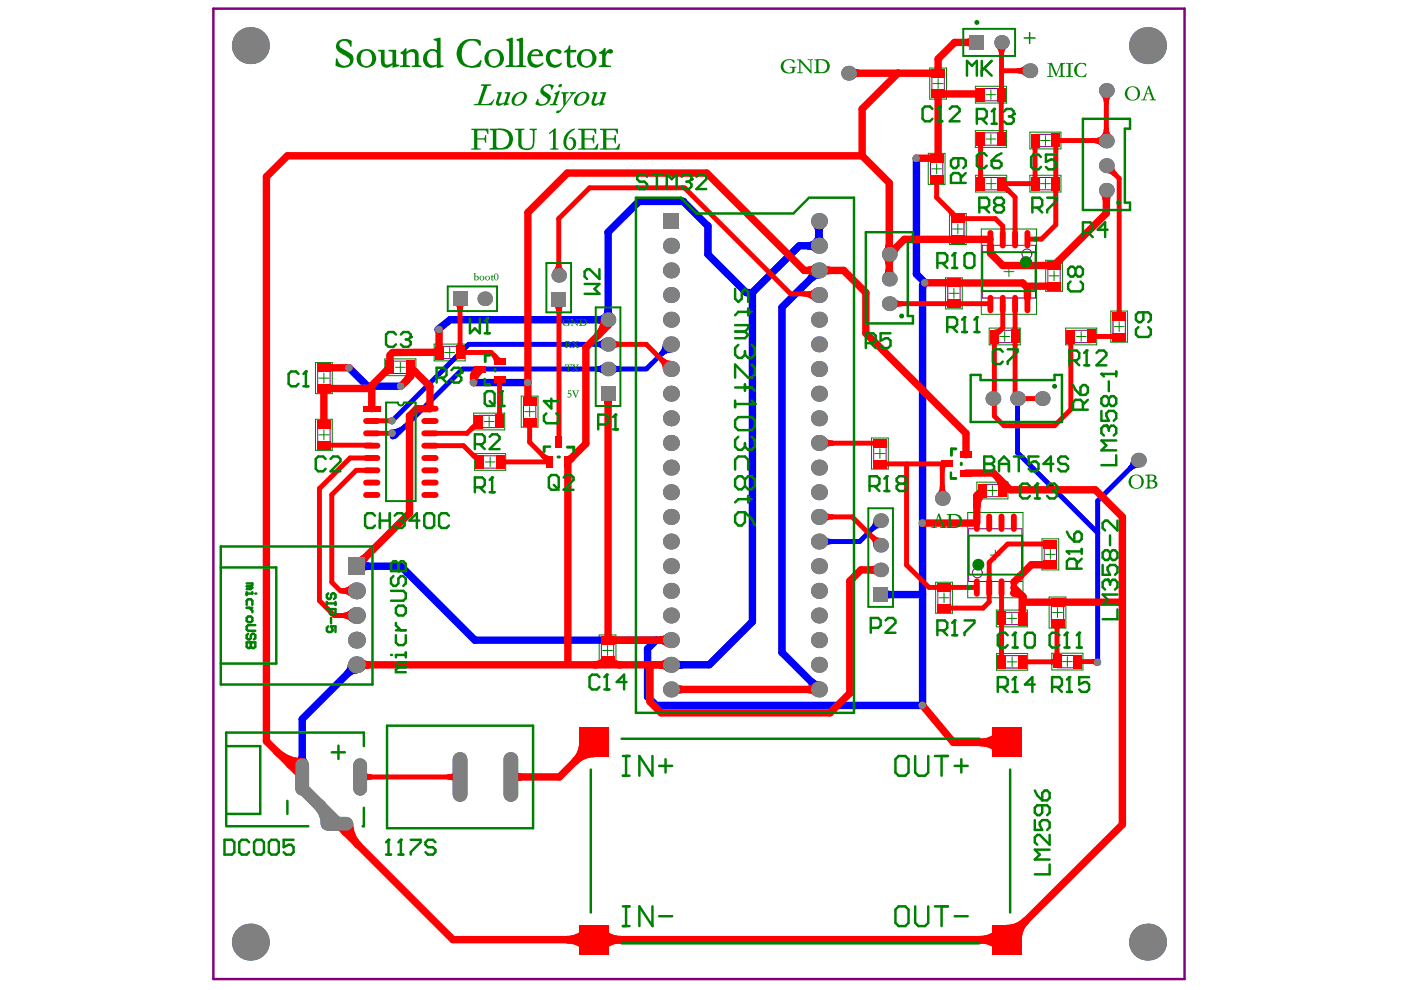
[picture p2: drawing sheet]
<svg xmlns="http://www.w3.org/2000/svg" width="297mm" height="210mm" viewBox="0 0 297 210" stroke-linecap="round" stroke-linejoin="round" font-family="sans-serif">
<path d="M64.1 164.7v2.4" fill="none" stroke="#808080" stroke-width=".52"/>
<path d="M64.1 167.1l7.3 7.3M67.6 170.6l.8 1 .6 1.2 .3 1.9" fill="none" stroke="#808080" stroke-width="2.6"/>
<g fill="none" stroke="#008000" stroke-width=".21">
<path d="M197.1 14.4h3.6v6.6h-3.6zM197.9 17.7h2M198.9 16.7v2.1M206.8 18.3h6.6v3.5h-6.6zM210.1 19v2.1M196.8 32.5h3.6v6.6h-3.6zM197.5 35.8h2.1M198.6 34.8v2M206.8 27.7h6.6v3.6h-6.6zM206.8 37.2h6.6v3.5h-6.6zM209 29.5h2.1M209 20.1h2.1"/>
<path d="M209.1 38.9h2.1M210.1 28.4v2.1M210.1 37.9v2.1M218.4 28h6.5v3.6h-6.5zM218.4 37.2h6.5v3.5h-6.5zM220.6 38.9h2.1M220.6 29.8h2.1M221.6 28.7v2.1M221.6 37.9v2.1M200.5 58.9h3.5v6.6h-3.5zM201.3 45.3h3.6v6.5h-3.6zM202 48.6h2.1"/>
<path d="M203.1 47.5v2.1M208.1 48.6h11.7v18h-11.7zM212.9 57.6h2.1M213.9 56.5v2.1M221.7 55.2h3.6v6.6h-3.6zM222.4 58.5h2.1M223.5 57.4v2.1M66.9 76.9h3.5v6.6h-3.5zM68.7 79.1v2.1M81.6 76.1h6.6v3.5h-6.6zM83.8 77.9h2.1M84.9 76.8v2.1"/>
<path d="M92 73h6.6v3.5h-6.6zM94.3 74.7h2.1M95.3 73.7v2.1M201.2 62.2h2.1M202.2 61.1v2.1M209.7 69.6h6.6v3.5h-6.6zM212 71.3h2.1M213 70.3v2.1M225.9 69.6h6.6v3.5h-6.6zM228.2 71.3h2.1M229.2 70.3v2.1M235.5 66h3.6v6.5h-3.6z"/>
<path d="M236.2 69.2h2.1M237.3 68.2v2.1M66.9 88.9h3.5v6.6h-3.5zM67.6 92.2h2.1M67.6 80.2h2.1M68.7 91.1v2.1M100.4 87.6h6.6v3.5h-6.6zM100.6 96.2h6.6v3.5h-6.6zM102.7 89.4h2.1M102.9 97.9h2.1M103.7 88.3v2.1M103.9 96.9v2.1"/>
<path d="M110.5 84h3.6v6.6h-3.6zM111.2 87.3h2.1M112.3 86.2v2.1M184.8 92.9h3.5v6.6h-3.5zM185.5 96.2h2.1M186.6 95.1v2.1M205.2 108.7h11.7v18h-11.7zM207.1 102.2h6.6v3.6h-6.6zM209.4 104h2.1M210 117.7h2.1M210.4 103v2M211 116.7v2"/>
<path d="M220.9 114.2h3.6v6.6h-3.6zM221.6 117.5h2.1M222.7 116.5v2.1M127 134.6h3.6v6.6h-3.6zM127.8 137.9h2.1M128.8 136.9v2.1M198.4 123.4h3.5v6.6h-3.5zM199.1 126.7h2.1M200.2 125.7v2.1M211.2 129.4h6.6v3.5h-6.6zM211.3 138.5h6.6v3.6h-6.6zM213.5 131.1h2.1"/>
<path d="M214.5 130.1v2.1M214.6 139.3v2.1M222.4 126.6h3.6v6.6h-3.6zM223 138.5h6.6v3.6h-6.6zM223.2 129.9h2.1M224.2 128.8v2.1M226.3 139.2v2.1M213.5 140.3h2.1M225.3 140.3h2.1"/>
</g>
<g fill="none" stroke="#800080" stroke-width=".21">
<path d="M197.6 15.6h2.6v4.3h-2.6zM207.9 18.8h4.3v2.6h-4.3zM197.3 33.7h2.6v4.2h-2.6zM207.9 28.2h4.3v2.6h-4.3zM208 37.6h4.3v2.6h-4.3zM219.5 28.5h4.3v2.6h-4.3zM219.5 37.6h4.3v2.6h-4.3zM201.8 46.4h2.6v4.3h-2.6zM208.3 52h11.3v11.2h-11.3zM222.2 56.3h2.6v4.3h-2.6zM67.4 78h2.6v4.3h-2.6zM82.7 76.6h4.3v2.6h-4.3z"/>
<path d="M93.2 73.4h4.3v2.6h-4.3zM200.9 60.1h2.7v4.2h-2.7zM210.9 70h4.3v2.6h-4.3zM227.1 70h4.3v2.6h-4.3zM236 67.1h2.6v4.3h-2.6zM67.4 90.1h2.6v4.2h-2.6zM101.6 88.1h4.3v2.6h-4.3zM101.8 96.6h4.3v2.6h-4.3zM111 85.1h2.6v4.3h-2.6zM185.2 94h2.7v4.3h-2.7zM205.4 112.1h11.3v11.2h-11.3zM208.3 102.7h4.2v2.6h-4.2z"/>
<path d="M221.4 115.4h2.6v4.3h-2.6zM127.5 135.8h2.6v4.3h-2.6zM198.8 124.6h2.7v4.3h-2.7zM212.4 129.8h4.3v2.6h-4.3zM212.4 139h4.3v2.6h-4.3zM222.9 127.7h2.6v4.3h-2.6zM224.2 139h4.2v2.6h-4.2z"/>
<circle cx="217.7" cy="53.8" r="1.05"/>
<circle cx="207.2" cy="121.5" r="1.05"/>
</g>
<path d="M45.2 1.8h205.9v205.8h-205.9z" fill="none" stroke="#800080" stroke-width=".52"/>
<g fill="none" stroke="#00f" stroke-width="1">
<path d="M128.2 77.5l-1 .6-.7 .1 .7 .2 1 .6M128.2 72.3l-1 .6-.7 .1 .7 .1 1 .6M128.9 73h-29.5l-16.2 16.2M129.6 77.5l.7 .5 1.1 .2-1.1 .3-.7 .5M141.1 73l-.2 .9-.7 1.1M142.3 74.2l-.9 .2-1.1 .6M142.3 73l-5.3 5.2h-38.9l-13.6 13.6h-1.3M84 92.2l-.8 .4M85.8 90.5l-1.2 .8-1.4 .3M215.7 84.5v11.5l17 17M240.3 97.6l-.1 .8-.6 1 .6-.5 1.2-.3M241.4 97.6l-8.7 8.6v34.2"/>
<path d="M174.5 114l.7 .5 1.3 .3-1.3 .3-.7 .5M185.7 110.4l-.3 1.1-.5 .6M186.7 111.4l-.7 .1-1 .6M186.7 110.4l-4.4 4.4h-8.7"/>
</g>
<g fill="none" stroke="#00f" stroke-width="1.6">
<path d="M194.3 33.6v24.5l1.8 1.8M172.7 57.3a2.19 2.19 0 0 1-.6 1.6M173 47.5a2.19 2.19 0 0 1 .6 1.6 2.19 2.19 0 0 1 .7-1.6M173.6 58.3a2.2 2.2 0 0 0-1.5 .6M173.6 46.9v5.2h-4.1l-10 9.9M173.6 57.3l-7.8 7.9v73.1l7.8 7.9M174.3 51.5a2.19 2.19 0 0 1-.7-1.6 2.2 2.2 0 0 1-2.2 2.2 2.2 2.2 0 0 1 1.6 .7M196.1 59.9l-.4 .6-.1 .7M196.1 59.9l-.5 .6v89.1h-56.5l-1.8-1.9v-10.1l1.8-1.9M74 78l3.9 3.9h7.1M129.5 67.3l-.4-.6-.2-.7a1.83 1.83 0 0 1-1.8 1.8l.7 .1 .6 .4M159.5 62h-1.3l-8.1-8.1v-6l-5.2-5.2h-9.4l-6.6 6.5v18.6h-33.5l-2.6 2.1"/>
<path d="M159.5 62v69.8l-9.1 9.2h-8.1M100.4 81.1h11.5M76.3 119.3l1 .6 .7 .1-.7 .2-1 .6M75.6 120h9.4l15.7 15.7h41.6M141.6 135.1a2.2 2.2 0 0 1-1.5 .6 2.2 2.2 0 0 1 1.5 .7M186.7 126.1h8.9M187.2 125.5l.6 .4 .7 .2-.7 .1-.6 .4M74.5 141l-.2 1.1-.5 .6M75.6 142l-1.1 .3-.7 .4M75.6 141l-11.5 11.5v12.2M142.9 140.3a2.2 2.2 0 0 0 1.6 .7 2.2 2.2 0 0 0-1.6 .6M172.1 144.6a2.19 2.19 0 0 1 .6 1.6"/>
<path d="M172.1 144.6a2.2 2.2 0 0 0 1.5 .6M63.6 161.7l.3-.5 .2-.6 .1 .6 .3 .5"/>
</g>
<g fill="#808080">
<circle cx="100.4" cy="81.1" r=".78"/>
<circle cx="111.9" cy="81.1" r=".78"/>
<circle cx="93" cy="69.9" r=".78"/>
<circle cx="83.1" cy="91.8" r=".78"/>
<circle cx="83.1" cy="89.2" r=".78"/>
<circle cx="232.7" cy="140.4" r=".78"/>
<circle cx="195.6" cy="110.9" r=".78"/>
<circle cx="195.6" cy="149.6" r=".78"/>
<circle cx="194.2" cy="33.6" r=".78"/>
<circle cx="196.1" cy="59.9" r=".78"/>
<circle cx="84.9" cy="81.9" r=".78"/>
<circle cx="74" cy="78" r=".78"/>
<circle cx="179.9" cy="15.5" r="1.57"/>
<circle cx="142.3" cy="141" r="1.7"/>
<circle cx="142.3" cy="146.2" r="1.7"/>
<circle cx="142.3" cy="130.5" r="1.7"/>
<circle cx="142.3" cy="125.3" r="1.7"/>
<circle cx="142.3" cy="109.6" r="1.7"/>
<circle cx="142.3" cy="114.8" r="1.7"/>
<circle cx="142.3" cy="93.9" r="1.7"/>
<circle cx="142.3" cy="99.1" r="1.7"/>
<circle cx="142.3" cy="73" r="1.7"/>
<circle cx="142.3" cy="83.5" r="1.7"/>
<circle cx="142.3" cy="78.2" r="1.7"/>
<circle cx="142.3" cy="62.6" r="1.7"/>
<circle cx="142.3" cy="67.8" r="1.7"/>
<circle cx="142.3" cy="57.3" r="1.7"/>
<circle cx="188.5" cy="64.4" r="1.57"/>
<circle cx="188.5" cy="59.2" r="1.57"/>
<circle cx="234.6" cy="40.3" r="1.57"/>
<circle cx="234.6" cy="29.9" r="1.57"/>
<circle cx="142.3" cy="88.7" r="1.7"/>
<circle cx="142.3" cy="135.7" r="1.7"/>
<circle cx="142.3" cy="120" r="1.7"/>
<circle cx="142.3" cy="104.4" r="1.7"/>
<circle cx="142.3" cy="52.1" r="1.7"/>
<circle cx="188.5" cy="53.9" r="1.57"/>
<circle cx="234.6" cy="19.2" r="1.57"/>
<circle cx="234.6" cy="35.1" r="1.57"/>
</g>
<path d="M140.6 45.2h3.3v3.4h-3.3z" fill-rule="evenodd" fill="#808080"/>
<path d="M69.5 174.7h3.9" fill="none" stroke="#808080" stroke-width="2.9"/>
<circle cx="128.9" cy="78.2" r="1.54" fill="#808080"/>
<path d="M64.1 162.2v5M76.4 162.2v5" fill="none" stroke="#808080" stroke-width="2.9"/>
<g fill="#808080">
<circle cx="75.6" cy="141" r="1.8"/>
<circle cx="75.6" cy="130.5" r="1.8"/>
<circle cx="75.6" cy="125.3" r="1.8"/>
</g>
<path d="M97.5 161v7.4" fill="none" stroke="#808080" stroke-width="3.1"/>
<path d="M96 61.8h3.1v3.1h-3.1z" fill-rule="evenodd" fill="#808080"/>
<path d="M108.3 161v7.4" fill="none" stroke="#808080" stroke-width="3.1"/>
<g fill="#808080">
<circle cx="102.8" cy="63.3" r="1.54"/>
<circle cx="128.9" cy="73" r="1.54"/>
<circle cx="128.9" cy="67.8" r="1.54"/>
<circle cx="173.6" cy="146.2" r="1.7"/>
<circle cx="173.6" cy="141" r="1.7"/>
<circle cx="173.6" cy="125.3" r="1.7"/>
<circle cx="173.6" cy="130.5" r="1.7"/>
<circle cx="173.6" cy="114.8" r="1.7"/>
<circle cx="173.6" cy="109.6" r="1.7"/>
<circle cx="173.6" cy="99.1" r="1.7"/>
<circle cx="173.6" cy="93.9" r="1.7"/>
<circle cx="173.6" cy="78.2" r="1.7"/>
<circle cx="173.6" cy="83.5" r="1.7"/>
<circle cx="173.6" cy="73" r="1.7"/>
<circle cx="173.6" cy="57.3" r="1.7"/>
<circle cx="173.6" cy="67.8" r="1.7"/>
<circle cx="173.6" cy="62.6" r="1.7"/>
<circle cx="173.6" cy="46.9" r="1.7"/>
<circle cx="186.7" cy="115.6" r="1.54"/>
<circle cx="186.7" cy="110.4" r="1.54"/>
<circle cx="215.7" cy="84.5" r="1.57"/>
<circle cx="210.5" cy="84.5" r="1.57"/>
<circle cx="212.3" cy="9" r="1.54"/>
<circle cx="221" cy="84.5" r="1.57"/>
<circle cx="243.3" cy="199.7" r="3.9"/>
<circle cx="241.4" cy="97.6" r="1.57"/>
<circle cx="243.3" cy="9.7" r="3.9"/>
<circle cx="75.6" cy="135.7" r="1.8"/>
<circle cx="173.6" cy="104.4" r="1.7"/>
<circle cx="173.6" cy="120" r="1.7"/>
<circle cx="173.6" cy="135.7" r="1.7"/>
<circle cx="173.6" cy="88.7" r="1.7"/>
<circle cx="173.6" cy="52.1" r="1.7"/>
<circle cx="186.7" cy="120.8" r="1.54"/>
<circle cx="53.1" cy="199.7" r="3.9"/>
<circle cx="53.1" cy="9.7" r="3.9"/>
<circle cx="118.5" cy="58.4" r="1.54"/>
<circle cx="199.8" cy="105.7" r="1.57"/>
<circle cx="218.4" cy="15" r="1.57"/>
</g>
<g fill="#808080">
<path d="M127.4 81.9h3.1v3.1h-3.1z" fill-rule="evenodd"/>
<path d="M185.1 124.5h3.2v3.1h-3.2z" fill-rule="evenodd"/>
<path d="M205.5 7.4h3.2v3.2h-3.2z" fill-rule="evenodd"/>
<path d="M73.8 118.2h3.6v3.7h-3.6z" fill-rule="evenodd"/>
<path d="M116.9 62h3.1v3.2h-3.1z" fill-rule="evenodd"/>
</g>
<path d="M212.6 47.9v2.8M116.5 97.9h.1M70.3 123.4l1.9 1.9M209.7 127.6l-1.3 1.3" fill="none" stroke="#f00" stroke-width="1"/>
<path d="M210 52.1v1.6M83.3 74.7l-.6 .6v2.6M87.1 77.9v1.9M217.8 61v2.1M88.3 86.7l-1.5 1.5M138.3 141l-.5 .5" fill="none" stroke="#f00" stroke-width="1.6"/>
<circle cx="97.5" cy="63.3" r=".52" fill="#f00"/>
<g fill="none" stroke="#f00" stroke-width="1">
<path d="M212.3 9v11M234.6 19.2v10.7M207.9 29.5v9.4M212.3 20.1v9.4M237.3 37.8v29.3M118.5 46.4v12M97.5 63.3v11.4M104.1 74.7l1.9 1.9M118.5 63.6v30.2M212.6 64.5v5.1M227 71.3v15.5M68.7 94.4h10"/>
<path d="M75.5 99.7h3.3M78.8 91.9h4.3M91.2 94.5h7.1M101.5 89.4l-2.5 2.5h-7.8M105.9 80.5v8.9M106.1 97.9h10.4M112.3 89.5v4.3M192.2 98.4v21.4M199.8 99.2v6.5M67.7 103.6v23.8M70.3 104.9v18.5M209.7 119.3v8.3"/>
<path d="M72.2 125.3h3.4M197 124.5h3.2M212.3 124.6v15.7"/>
</g>
<g fill="none" stroke="#f00" stroke-width="1.6">
<path d="M182.8 23.1v9.9M188.5 38.8v20.4M194.3 33.6h4.2M111.9 45.1v39.6l.4 .4M170.5 57.3h8.4M216.8 60l1 1M234.6 40.3v4.9M68.7 78h5.3M93.1 69.9v4.8M100.4 79.9v1.2M124.2 73.7v20.4M128.9 67.8v1.2"/>
<path d="M183.6 62v8.7M68.7 82.4h9.4M78.8 81.7v5M86.8 88.2v20.6M91.2 81.9v4.8h-2.9M120.4 97.9v42.7M128.9 83.5v52.1M204.8 91.9v4.5M238 109.6v65.2M128.7 135.7h.1M180.2 123.2v23.8M216.7 126.4v4.7"/>
<path d="M137.8 141.5v7.3M138.3 141h4"/>
</g>
<circle cx="190.4" cy="15.5" r=".78" fill="#f00"/>
<g fill="none" stroke="#f00" stroke-width="1.6">
<path d="M180.5 15l.6 .4 .7 .1-.7 .2-.6 .4M190.4 15.5l-7.6 7.6M206.6 8.5l-.6 .4-.7 .1 .7 .1 .6 .4M207.1 9h-4.7l-3.5 3.5v3h-19M207.7 19.9h-8.8v13.4M188.5 38.8l-5.7-5.8h-121.9l-4.4 4.5v119.7l7.6 7.5M111.9 45.1l8.4-8.4h29.5l20.7 20.6M173 56.7a2.2 2.2 0 0 1-1.6 .6 2.2 2.2 0 0 1 1.6 .7M174.3 56.7a2.2 2.2 0 0 0 1.5 .6 2.2 2.2 0 0 0-1.5 .7M178.9 57.3l4.7 4.7M188 58.6l.4-.6 .1-.7 .2 .7 .4 .6M188 54.5l.4 .6 .1 .7 .2-.7 .4-.6"/>
<path d="M188 53.4l.4-.6 .1-.7 .2 .7 .4 .6M188.5 53.2l.8-.2 .6-.4-.4 .6-.2 .7M196.1 59.9h6.1M202.2 60h14.6M209.9 50.7h-18.2l-3.2 3.2M224.5 55.3l-.3 .4-.1 .6M234 40.9l.4 .6 .2 .7 .1-.7 .4-.6M234.6 45.2l-11.1 11.1h-10.9l-2.6-2.6M82.7 78.5l-.6 .1-.4 .3M82.7 77.9l-3.9 3.8M87 78.4l-.2 1.4-.8 1.1M87.1 78.5l.5 .1 .5 .3"/>
<path d="M87.1 79.8l-2.1 2.1M87.1 77.9l4.1 4M93.1 74.7h-9.8M101.2 78.4l-.6 1.2-.2 .8M101.3 78.4l-.6 .5-.3 1.2M101.3 78.9l-.7 1.3-.2 .9M101.4 78.4l-.4 .8M101.8 78.4l-1.4 1.5M128.1 67.8a4.7 4.7 0 0 1-1.3 3.3M128.9 69l-4.7 4.7M183.6 70.7l21.2 21.2M218.1 60.7h5.4"/>
<path d="M68.7 82.4v7.6M121.2 97.1l-.8 .4M124.2 94.1l-3.8 3.8M128.4 84l.4 .6 .1 .7 .2-.7 .4-.6M75.6 119l1.1-.3 .6-.4-.6 1-.1 .7M86.8 108.8l-11.2 11.2M195.6 110.9h11.4M204.8 100.3h5.8l3.6 3.5h18l5.8 5.8M208.2 104.6l-.6 .1-.4 .4M208.2 104l-1.1 1.1v5.7M208.2 104.6a1.15 1.15 0 0 0-1.1 1.1M208.3 104.6l-.9 1.2-.3 1.5"/>
<path d="M211.6 101.3l.6 .8 .3 1.4M212.2 102.6h.5l.5 .2M222.7 119.7h-4l-3.7 3.7M128.8 135.7h13.5M140 135.7l1 .3 .6 .4M141.6 135.1a2.15 2.15 0 0 1-1.5 .6M186.2 120.3l-.6 .4-.7 .1 .7 .2 .6 .4M186.7 120.8h-4.2l-2.3 2.4M215 125.7l1.2 .4 .8 .5M215 124.6l1.7 1.8M216.8 127.7h21M58.6 159.3a7.7 7.7 0 0 0 5.5 2.2"/>
<path d="M75.6 141h66.7M76.3 140.2l.6 .5 1.1 .3-.7 .1-1 .6M123.6 157.4l-.2 1.3-.4 1.2-1.1 1.5 1.6-1.1 1.2-.4 1.2-.1M125.9 157.4l-7.3 7.3h-10.3M128.2 140.1l-.7 .5-1.4 .4M129.4 140.1l1.2 .7 .9 .2M141.6 140.3a2.2 2.2 0 0 1-1.5 .7 2.2 2.2 0 0 1 1.5 .6M142.3 146.2h31.3M142.9 145.5a2.2 2.2 0 0 0 1.6 .7 2.2 2.2 0 0 0-1.6 .6M173 145.5a2.2 2.2 0 0 1-1.6 .7 2.2 2.2 0 0 1 1.6 .6M180.2 147l-4.2 4.1h-35.8l-2.4-2.3M195.6 149.6l6.5 7.8h11.4"/>
<path d="M211.9 155.7l-1.6 1.2-1.2 .4-1.3 .1 1.3 .2 1.2 .4 1.6 1.1M61.3 162l1.3 .8 1.5 .3M64 164.6l.1 .1M71.4 174.7l24.6 24.5h117.5l24.5-24.4M72.5 174.7l.3 1.2 .5 .6M74.1 174.7a6.4 6.4 0 0 0 1.9 4.5M108.9 164.2l.6 .4 .7 .1-.7 .2-.6 .4M124.3 197.6l-1 .8-1.2 .5-1.9 .3 1.3 .2 1.2 .4 1.6 1.1M127.6 197.6l1 .8 1.1 .5 1.9 .3-1.3 .2-1.2 .4-1.5 1.1M211.9 197.6l-1 .8-1.2 .5-1.9 .3 1.3 .2 1.2 .4 1.6 1.1M213.5 196.9l1.9-.3 1.1-.6 1-.8-1.1 1.6-.4 1.2-.2 1.2"/>
</g>
<g fill="none" stroke="#f00" stroke-width="1">
<path d="M211.6 9.7l.5 .6 .2 1.1 .3-1.1 .5-.6M212.3 18.6l-.3 .7M212.3 15h6.1M217.6 14.3l-.6 .4-1.2 .3 .8 .1 1 .6M233.8 19.9l.6 1 .2 .8 .1-.8 .6-1M198.6 38v3.9l4.5 4.5h7.9l1.6 1.5M207.8 37.4l.3 .8M212.3 39.8a2.09 2.09 0 0 1 1.5 .6M219.5 29.8v9.1h-7.2l2.9 2.9v8.9M231.8 29.8l1.3 .3 .7 .5M234.5 29.8h-10.7v17.9l-3 3h-3M234.6 35.1l2.7 2.7"/>
<path d="M235.3 29.2l-.6-1-.1-.8a2.36 2.36 0 0 1-2.3 2.4M235.6 35.1l.3 1.2 .4 .6-1-.6-.7-.1M117.7 57.7l.5-.7 .3-1.1 .2 1.1 .5 .7M118.5 46.4l6.5-6.6h20.1l22.5 22.5h5.8M201.6 44.9a2.09 2.09 0 0 1 .6 1.5M96.8 64.1l.6 1 .1 .8M97.5 74.7h6.6M98.2 64l-.5 1-.2 .7M104.7 75.3l.4 .6 .1 .7M117.7 64.3l.7 1.1 .1 .8M119.2 64.3l-.4 .6-.3 1.1M128.9 73h8.1l5.3 5.2"/>
<path d="M129.6 72.3l.7 .4 1.1 .3-1.1 .3-.7 .4M142.3 77l-.9-.1-1.2-.7 .7 1.2 .2 .8M170.2 62.3l1.4 .3 1.2 .8M172.8 61.7l-.6 .5-.8 .1M188.5 64.4h21.4M189.3 63.7l1 .6 .8 .1-.8 .1-1 .6M200.8 64.4l.7 .2M212.3 69.8a2.09 2.09 0 0 1-1.5 .7M212.6 69.6l-1.8 1.7v16.9l2.1 2.1h10.7l3.4-3.5M215.2 64.5v19.5M231.4 71.3h4.2l.9 .4M75.5 99.7l-5.2 5.2"/>
<path d="M78.8 97.1h-4.6l-6.5 6.5M78.9 89.2h4.3M98.3 94.5l3.4 3.4M100.2 96.4a2.09 2.09 0 0 0 1.5 .7M101.5 90.3a2.09 2.09 0 0 0-1.5 .6M112.3 93.8l4.2 4.1M115.1 96.6l.7 .5 .7 .1M173.7 94h12.9M174.5 93.1l.7 .5 1.4 .4M176.4 94l-1.2 .3-.7 .5M186.6 98.4h14M199.8 99.2v-.3l.4-.4-.3 .5-.1 .7"/>
<path d="M215.7 84.5h5.3M173.6 109.6h7.1l6 6M174.5 108.8l.7 .5 1.3 .3-.9 .1-1.1 .7M184.9 113.9l.5 .6 .3 1.1M185 113.8l.6 .5 1.1 .3M192.2 119.8l4.8 4.7M199.1 104.9l.4-.6 .3-1.1 .3 1.1 .4 .6M222.7 115.3h-9.1l-3.9 4M67.7 127.4l3.2 3.1h4.7M74.7 124.4l-.8 .5-1.4 .4 1.4 .3 .8 .6M74.7 129.6l-.8 .6-1.4 .3 1.4 .3 .8 .6M200.2 124.5l6.9 .1"/>
<path d="M200.2 128.9h8.2M212.3 138.8l.3 .7M212.3 129.7l-.2 .6M224.1 132.2v8.1M224.5 132.3l-.4 .9M216.8 140.3h7.3M223.9 140l-.8 .3M228.5 140.3h4.1M231.7 140.3l.9 .3M76.4 164.7h21.1M77 164.1l.6 .4 1 .2-.7 .1-.9 .6M96.8 164l-.6 .5-1.2 .2 .8 .2 1 .6"/>
</g>
<g fill="#808080">
<circle cx="100.4" cy="81.1" r=".78"/>
<circle cx="111.9" cy="81.1" r=".78"/>
<circle cx="93" cy="69.9" r=".78"/>
<circle cx="83.1" cy="91.8" r=".78"/>
<circle cx="83.1" cy="89.2" r=".78"/>
<circle cx="232.7" cy="140.4" r=".78"/>
<circle cx="195.6" cy="110.9" r=".78"/>
<circle cx="195.6" cy="149.6" r=".78"/>
<circle cx="194.2" cy="33.6" r=".78"/>
<circle cx="196.1" cy="59.9" r=".78"/>
<circle cx="84.9" cy="81.9" r=".78"/>
<circle cx="74" cy="78" r=".78"/>
<circle cx="179.9" cy="15.5" r="1.57"/>
<circle cx="142.3" cy="141" r="1.7"/>
<circle cx="142.3" cy="146.2" r="1.7"/>
<circle cx="142.3" cy="130.5" r="1.7"/>
<circle cx="142.3" cy="125.3" r="1.7"/>
<circle cx="142.3" cy="109.6" r="1.7"/>
<circle cx="142.3" cy="114.8" r="1.7"/>
<circle cx="142.3" cy="93.9" r="1.7"/>
<circle cx="142.3" cy="99.1" r="1.7"/>
<circle cx="142.3" cy="73" r="1.7"/>
<circle cx="142.3" cy="83.5" r="1.7"/>
<circle cx="142.3" cy="78.2" r="1.7"/>
<circle cx="142.3" cy="62.6" r="1.7"/>
<circle cx="142.3" cy="67.8" r="1.7"/>
<circle cx="142.3" cy="57.3" r="1.7"/>
<circle cx="188.5" cy="64.4" r="1.57"/>
<circle cx="188.5" cy="59.2" r="1.57"/>
<circle cx="234.6" cy="40.3" r="1.57"/>
<circle cx="234.6" cy="29.9" r="1.57"/>
<circle cx="142.3" cy="88.7" r="1.7"/>
<circle cx="142.3" cy="135.7" r="1.7"/>
<circle cx="142.3" cy="120" r="1.7"/>
<circle cx="142.3" cy="104.4" r="1.7"/>
<circle cx="142.3" cy="52.1" r="1.7"/>
<circle cx="188.5" cy="53.9" r="1.57"/>
<circle cx="234.6" cy="19.2" r="1.57"/>
<circle cx="234.6" cy="35.1" r="1.57"/>
</g>
<path d="M140.6 45.2h3.3v3.4h-3.3z" fill-rule="evenodd" fill="#808080"/>
<path d="M69.5 174.7h3.9" fill="none" stroke="#808080" stroke-width="2.9"/>
<circle cx="128.9" cy="78.2" r="1.54" fill="#808080"/>
<path d="M64.1 162.2v5M76.4 162.2v5" fill="none" stroke="#808080" stroke-width="2.9"/>
<g fill="#808080">
<circle cx="75.6" cy="141" r="1.8"/>
<circle cx="75.6" cy="130.5" r="1.8"/>
<circle cx="75.6" cy="125.3" r="1.8"/>
</g>
<path d="M97.5 161v7.4" fill="none" stroke="#808080" stroke-width="3.1"/>
<path d="M96 61.8h3.1v3.1h-3.1z" fill-rule="evenodd" fill="#808080"/>
<path d="M108.3 161v7.4" fill="none" stroke="#808080" stroke-width="3.1"/>
<g fill="#808080">
<circle cx="102.8" cy="63.3" r="1.54"/>
<circle cx="128.9" cy="73" r="1.54"/>
<circle cx="128.9" cy="67.8" r="1.54"/>
<circle cx="173.6" cy="146.2" r="1.7"/>
<circle cx="173.6" cy="141" r="1.7"/>
<circle cx="173.6" cy="125.3" r="1.7"/>
<circle cx="173.6" cy="130.5" r="1.7"/>
<circle cx="173.6" cy="114.8" r="1.7"/>
<circle cx="173.6" cy="109.6" r="1.7"/>
<circle cx="173.6" cy="99.1" r="1.7"/>
<circle cx="173.6" cy="93.9" r="1.7"/>
<circle cx="173.6" cy="78.2" r="1.7"/>
<circle cx="173.6" cy="83.5" r="1.7"/>
<circle cx="173.6" cy="73" r="1.7"/>
<circle cx="173.6" cy="57.3" r="1.7"/>
<circle cx="173.6" cy="67.8" r="1.7"/>
<circle cx="173.6" cy="62.6" r="1.7"/>
<circle cx="173.6" cy="46.9" r="1.7"/>
<circle cx="186.7" cy="115.6" r="1.54"/>
<circle cx="186.7" cy="110.4" r="1.54"/>
<circle cx="215.7" cy="84.5" r="1.57"/>
<circle cx="210.5" cy="84.5" r="1.57"/>
<circle cx="212.3" cy="9" r="1.54"/>
<circle cx="221" cy="84.5" r="1.57"/>
<circle cx="243.3" cy="199.7" r="3.9"/>
<circle cx="241.4" cy="97.6" r="1.57"/>
<circle cx="243.3" cy="9.7" r="3.9"/>
<circle cx="75.6" cy="135.7" r="1.8"/>
<circle cx="173.6" cy="104.4" r="1.7"/>
<circle cx="173.6" cy="120" r="1.7"/>
<circle cx="173.6" cy="135.7" r="1.7"/>
<circle cx="173.6" cy="88.7" r="1.7"/>
<circle cx="173.6" cy="52.1" r="1.7"/>
<circle cx="186.7" cy="120.8" r="1.54"/>
<circle cx="53.1" cy="199.7" r="3.9"/>
<circle cx="53.1" cy="9.7" r="3.9"/>
<circle cx="118.5" cy="58.4" r="1.54"/>
<circle cx="199.8" cy="105.7" r="1.57"/>
<circle cx="218.4" cy="15" r="1.57"/>
</g>
<g fill="#808080">
<path d="M127.4 81.9h3.1v3.1h-3.1z" fill-rule="evenodd"/>
<path d="M185.1 124.5h3.2v3.1h-3.2z" fill-rule="evenodd"/>
<path d="M205.5 7.4h3.2v3.2h-3.2z" fill-rule="evenodd"/>
<path d="M73.8 118.2h3.6v3.7h-3.6z" fill-rule="evenodd"/>
<path d="M116.9 62h3.1v3.2h-3.1z" fill-rule="evenodd"/>
</g>
<g fill="#f00">
<path d="M199.5 97.6h2.4v1.4h-2.4z" fill-rule="evenodd"/>
<path d="M203.6 99.6h2.5v1.4h-2.5z" fill-rule="evenodd"/>
<path d="M211.7 102.6h1.8v2.8h-1.8z" fill-rule="evenodd"/>
<path d="M86.2 76.5h1.8v2.7h-1.8z" fill-rule="evenodd"/>
<path d="M115.8 96.6h1.5v2.5h-1.5z" fill-rule="evenodd"/>
<path d="M119.7 96.6h1.4v2.5h-1.4z" fill-rule="evenodd"/>
<path d="M203.6 95.7h2.5v1.5h-2.5z" fill-rule="evenodd"/>
</g>
<path d="M210 49.4v2.7M212.6 49.4v2.7M210 63.1v2.7M212.6 63.1v2.7M209.7 109.5v2.7M212.3 109.5v2.7M209.7 123.2v2.7M212.3 123.2v2.7" fill="none" stroke="#f00" stroke-width="1.3"/>
<g fill="#f00">
<path d="M215.9 138.9h1.8v2.8h-1.8z" fill-rule="evenodd"/>
<path d="M215.8 129.8h1.8v2.7h-1.8z" fill-rule="evenodd"/>
</g>
<path d="M217.8 49.4v2.7M217.8 63.1v2.7M77.6 99.7h2.4M77.6 94.5h2.4" fill="none" stroke="#f00" stroke-width="1.3"/>
<path d="M67.3 93.5h2.8v1.7h-2.8z" fill-rule="evenodd" fill="#f00"/>
<path d="M77.6 91.9h2.4" fill="none" stroke="#f00" stroke-width="1.3"/>
<g fill="#f00">
<path d="M77 86h3.6v1.3h-3.6z" fill-rule="evenodd"/>
<path d="M67.3 81.5h2.8v1.7h-2.8z" fill-rule="evenodd"/>
<path d="M67.3 77.1h2.8v1.8h-2.8z" fill-rule="evenodd"/>
</g>
<path d="M90 99.7h2.4M90 94.5h2.4M90 91.9h2.4M90 86.7h2.4" fill="none" stroke="#f00" stroke-width="1.3"/>
<g fill="#f00">
<path d="M96.7 73.3h1.7v2.8h-1.7z" fill-rule="evenodd"/>
<path d="M92.3 73.4h1.7v2.7h-1.7z" fill-rule="evenodd"/>
<path d="M197.5 19h2.8v1.8h-2.8z" fill-rule="evenodd"/>
<path d="M197.5 14.7h2.8v1.7h-2.8z" fill-rule="evenodd"/>
<path d="M207.3 102.6h1.8v2.8h-1.8z" fill-rule="evenodd"/>
<path d="M207 18.7h1.8v2.7h-1.8z" fill-rule="evenodd"/>
<path d="M211.4 18.7h1.8v2.8h-1.8z" fill-rule="evenodd"/>
<path d="M222.8 131.2h2.8v1.8h-2.8z" fill-rule="evenodd"/>
<path d="M221.3 118.8h2.8v1.8h-2.8z" fill-rule="evenodd"/>
<path d="M221.3 114.5h2.8v1.7h-2.8z" fill-rule="evenodd"/>
</g>
<path d="M77.6 89.3h2.4M77.6 97.1h2.4M77.6 104.9h2.4M77.6 102.3h2.4" fill="none" stroke="#f00" stroke-width="1.3"/>
<path d="M67.3 89.2h2.8v1.7h-2.8z" fill-rule="evenodd" fill="#f00"/>
<path d="M90 89.3h2.4M90 97.1h2.4M90 104.9h2.4M90 102.3h2.4" fill="none" stroke="#f00" stroke-width="1.3"/>
<g fill="#f00">
<path d="M100.8 96.5h1.8v2.8h-1.8z" fill-rule="evenodd"/>
<path d="M105.2 96.6h1.8v2.8h-1.8z" fill-rule="evenodd"/>
<path d="M105 88h1.8v2.7h-1.8z" fill-rule="evenodd"/>
<path d="M110.9 88.6h2.8v1.8h-2.8z" fill-rule="evenodd"/>
<path d="M104.7 75.8h2.5v1.5h-2.5z" fill-rule="evenodd"/>
<path d="M104.7 79.7h2.5v1.5h-2.5z" fill-rule="evenodd"/>
<path d="M110.9 84.2h2.8v1.7h-2.8z" fill-rule="evenodd"/>
<path d="M122.8 196.1h6.3v6.3h-6.3z" fill-rule="evenodd"/>
<path d="M122.8 154.3h6.3v6.3h-6.3z" fill-rule="evenodd"/>
<path d="M127.4 139.2h2.8v1.8h-2.8z" fill-rule="evenodd"/>
<path d="M127.4 134.9h2.8v1.7h-2.8z" fill-rule="evenodd"/>
<path d="M117.8 92.5h1.4v2.5h-1.4z" fill-rule="evenodd"/>
<path d="M185.1 93.1h2.9v1.7h-2.9z" fill-rule="evenodd"/>
<path d="M185.1 97.5h2.9v1.7h-2.9z" fill-rule="evenodd"/>
<path d="M197.2 37.2h2.8v1.7h-2.8z" fill-rule="evenodd"/>
<path d="M197.2 32.7h2.8v1.7h-2.8z" fill-rule="evenodd"/>
<path d="M210.4 196.1h6.2v6.3h-6.2z" fill-rule="evenodd"/>
<path d="M210.4 154.3h6.2v6.3h-6.2z" fill-rule="evenodd"/>
<path d="M211.5 139h1.8v2.7h-1.8z" fill-rule="evenodd"/>
<path d="M211.5 129.7h1.7v2.8h-1.7z" fill-rule="evenodd"/>
</g>
<path d="M215.2 63.1v2.7M207.1 109.5v2.7M215 109.5v2.7M207.1 123.2v2.7M215 123.2v2.7" fill="none" stroke="#f00" stroke-width="1.3"/>
<g fill="#f00">
<path d="M201.7 45.5h2.8v1.7h-2.8z" fill-rule="evenodd"/>
<path d="M201.7 49.9h2.8v1.7h-2.8z" fill-rule="evenodd"/>
<path d="M211.5 37.5h1.7v2.8h-1.7z" fill-rule="evenodd"/>
<path d="M207.1 37.6h1.7v2.7h-1.7z" fill-rule="evenodd"/>
</g>
<path d="M215.2 49.4v2.7" fill="none" stroke="#f00" stroke-width="1.3"/>
<g fill="#f00">
<path d="M207 28.1h1.8v2.7h-1.8z" fill-rule="evenodd"/>
<path d="M211.4 28.1h1.8v2.8h-1.8z" fill-rule="evenodd"/>
<path d="M223.2 138.9h1.8v2.7h-1.8z" fill-rule="evenodd"/>
<path d="M227.6 138.9h1.8v2.8h-1.8z" fill-rule="evenodd"/>
<path d="M222.8 126.8h2.8v1.7h-2.8z" fill-rule="evenodd"/>
<path d="M222.1 55.5h2.8v1.7h-2.8z" fill-rule="evenodd"/>
<path d="M222.1 59.8h2.8v1.7h-2.8z" fill-rule="evenodd"/>
<path d="M223 37.5h1.7v2.8h-1.7z" fill-rule="evenodd"/>
<path d="M218.6 37.6h1.7v2.7h-1.7z" fill-rule="evenodd"/>
<path d="M223 28.4h1.7v2.8h-1.7z" fill-rule="evenodd"/>
<path d="M218.6 28.4h1.7v2.8h-1.7z" fill-rule="evenodd"/>
<path d="M235.9 70.6h2.8v1.7h-2.8z" fill-rule="evenodd"/>
<path d="M235.9 66.2h2.8v1.7h-2.8z" fill-rule="evenodd"/>
<path d="M214.3 69.9h1.8v2.8h-1.8z" fill-rule="evenodd"/>
<path d="M209.9 70h1.8v2.8h-1.8z" fill-rule="evenodd"/>
<path d="M230.5 69.9h1.8v2.8h-1.8z" fill-rule="evenodd"/>
<path d="M226.1 70h1.8v2.8h-1.8z" fill-rule="evenodd"/>
<path d="M100.6 77.7h2.5v1.5h-2.5z" fill-rule="evenodd"/>
<path d="M198.7 128.1h2.9v1.7h-2.9z" fill-rule="evenodd"/>
<path d="M198.7 123.7h2.9v1.7h-2.9z" fill-rule="evenodd"/>
<path d="M100.6 88h1.8v2.8h-1.8z" fill-rule="evenodd"/>
<path d="M81.8 76.5h1.8v2.8h-1.8z" fill-rule="evenodd"/>
<path d="M200.8 63.6h2.9v1.7h-2.9z" fill-rule="evenodd"/>
<path d="M200.8 59.1h2.9v1.7h-2.9z" fill-rule="evenodd"/>
</g>
<path d="M204.2 6.1h11v5.8h-11zM115.8 55.8h5.3v10.4h-5.3zM208.3 53.5h11.3v8.2h-11.3zM94.9 60.7h10.5v5.3h-10.5zM126.3 65.2h5.2v20.9h-5.2zM84.4 85.3h-2.5v21h6.2v-21h-2.4M184.1 107.8h5.2v20.9h-5.2zM205.4 113.6h11.3v8.2h-11.3z" fill="none" stroke="#008000" stroke-width=".42"/>
<path d="M103.8 75.3h-.9v1.4M105 78.3v.4M102.9 81.6h.9M115.4 94.8v.9M118.3 96.9h.3M120.3 94.8h1.4v.9M202.7 95.2h-1v1.3M203.8 98.2v.3M201.7 101.4h1" fill="none" stroke="#008000" stroke-width=".63"/>
<g fill="none" stroke="#008000" stroke-width=".52">
<path d="M229.6 25.2h10v2.1h-1.1v15.7h1.1v1.5h-10zM144.3 41.9l3.2 3.2M144.5 41.9h-9.7v109.2h46.3v-109.2h-9.7M147.6 45.3h20.7M171.3 42.2l-2.9 2.9M183.6 49.2l10 .1v2h-1.1v15.7h1.1v1.6h-10zM205.8 79.5h2.1v1.1h15.7v-1.1h1.6v10h-19.4zM102.8 80.3v1.3M115.3 94.7h1.3M46.8 115.9h32.2v29.2h-32.2zM201.6 100.2v1.3M46.8 120.3h11.8v20.4h-11.8"/>
<path d="M48.1 158.2h7.1v14.4h-7.1M77.1 158.2v-2.9h-29.1v19.6M82.1 153.9h30.9v21.7h-30.9zM131.8 156.6h75.8M48 175.2h17.4M77.1 171.3v3.9h-.2M125.3 163.2v30.3M214.2 163.2v30.3M131.8 200h75.8"/>
</g>
<g fill="#008000">
<path d="M120.4 82.8l.7-.1v.2h-.5l-.1 .5a.5 .5 0 0 1 .7 .5 .5 .5 0 0 1-.8 .3l-.1-.1 .1-.1a.34 .34 0 0 0 .5 0 .34 .34 0 0 0 0-.5 .34 .34 0 0 0-.5 .1z"/>
<path d="M121.2 82.8h.8l-.3 .2 .4 1 .4-1-.3-.2h.7l-.3 .1-.5 1.4-.7-1.4z"/>
<path d="M119.9 77.2h1.3v.5l-.2-.3h-.4v1.2l.3 .2h-.8l.3-.2v-1.2h-.4l-.2 .3z"/>
<path d="M121.2 77.3h.8l-.2 .2 .3 .4 .3-.4-.2-.2h.5l-.6 .7 .8 .8h-.8l.2-.2-.3-.5-.3 .5 .2 .2h-.7l.7-.7-.4-.6z"/>
<path d="M121.2 72.3h.8l-.3 .2 .3 .5 .4-.5-.3-.2h.6l-.6 .7 .8 .8h-.8l.2-.2-.3-.4-.3 .4 .2 .2h-.7l.7-.7-.4-.6z"/>
<path d="M119.8 72.3h.6a.4 .4 0 0 1 .5 .2 .4 .4 0 0 1-.2 .5l.2 .5 .3 .3h-.4l-.5-.7-.1 .6 .2 .1h-.6l.2-.1v-1.3zM120.2 72.4v.6a.29 .29 0 0 0 .5-.3 .29 .29 0 0 0-.5-.3z"/>
<path d="M238.9 18.8a1.6 1.6 0 0 1 2.4 0 1.6 1.6 0 0 1-.4 2.4 1.6 1.6 0 0 1-2.3-.8 1.47 1.47 0 0 1 .3-1.6zM239.4 18.7l-.3 .7a1.18 1.18 0 0 0 .4 1.5 1.18 1.18 0 0 0 1.6-.3l.1-.5a1.21 1.21 0 0 0-.4-1.4 1.21 1.21 0 0 0-1.4 0z"/>
<path d="M243.5 18.2h.2l1 2.8 .4 .1v.2h-1.3v-.2h.4l-.3-1.1h-.9l-.3 1.1h.4v.2h-1.2v-.2h.5zM243.5 18.7l-.4 1.1h.7z"/>
</g>
<path d="M63.3 79.3l-.5-.5h-1.1l-.5 .5v2.1l.5 .5h1.1l.5-.5M64.9 78.8v3.1M64.3 81.9h1.1" fill="none" stroke="#008000" stroke-width=".52"/>
<circle cx="64.9" cy="78.8" r=".26" fill="#008000"/>
<g fill="none" stroke="#008000" stroke-width=".52">
<path d="M64.9 78.8l-.6 .5M95.7 78.5l.5-.5h1.1l.5 .5v.5M92.6 80.1h1.5l.6-.6v-1l-.6-.5h-1.5v3.1M93.6 80.1l1.1 1M69.3 129.1h1.8v1l-.3 .2h-.6l-.3-.2v-1M69.3 127.6v.7M69.3 127.9h1.8M69.6 125.8l-.3 .3v.6l.3 .3h.3l.3-.3v-.6l.3-.3h.3l.3 .3v.6l-.3 .3M69.6 132.8l-.3 .3v.6l.3 .3h.6l.3-.3-.3-.9h.9v1.2M70.2 131v1.2M71.1 127.6v.7M70.3 159.5h2.8"/>
<path d="M71.8 158.1v2.8"/>
</g>
<circle cx="97.8" cy="79" r=".26" fill="#008000"/>
<path d="M96.8 79.5h.5M97.3 79.5l.5 .6v.5l-.5 .5h-1.1l-.5-.5M97.8 79l-.5 .5M102.8 83.5l.5-.6h1l.6 .6v2.1l-.6 .5h-1l-.5-.5zM103.8 85l1.1 1.1M105.9 86.1h1.1M106.4 82.9v3.2" fill="none" stroke="#008000" stroke-width=".52"/>
<circle cx="106.4" cy="82.9" r=".26" fill="#008000"/>
<path d="M106.4 82.9l-.5 .6M127.1 143.6l-.5-.6h-1.1l-.5 .6v2.1l.5 .5h1.1l.5-.5M128.1 146.2h1.1M128.7 143v3.2" fill="none" stroke="#008000" stroke-width=".52"/>
<circle cx="128.7" cy="143" r=".26" fill="#008000"/>
<path d="M126.8 90h1.6l.5-.5v-1.1l-.5-.5h-1.6v3.1M130 91h1M130.5 87.9v3.1M128.7 143l-.6 .6M132.8 144.6h-2l1.5-1.6v3.2" fill="none" stroke="#008000" stroke-width=".52"/>
<circle cx="130.5" cy="87.9" r=".26" fill="#008000"/>
<path d="M130.5 87.9l-.5 .5" fill="none" stroke="#008000" stroke-width=".52"/>
<g fill="#008000">
<path d="M119.4 67.9l.8-.3 .5 .1-.1 .3a.62 .62 0 0 0-1 0 .62 .62 0 0 0 .3 .9l.3 .1 .2-.1v-.4l-.2-.1h.7l-.2 .1v.5l-.2 .1-.9-.1-.4-.4z"/>
<path d="M121 67.6h.4l1 1.2v-1.1l-.3-.1h.5l-.1 .1v1.4l-1.2-1.2v1.1l.3 .1h-.6l.2-.2v-1.1z"/>
<path d="M122.8 67.6l1.2 .1a.73 .73 0 0 1 .4 .8 .73 .73 0 0 1-.8 .6h-.9l.3-.2v-1.2zM123.3 67.7v1.2h.4a.65 .65 0 0 0 .4-.8 .65 .65 0 0 0-.8-.4z"/>
</g>
<g fill="none" stroke="#008000" stroke-width=".52">
<path d="M207.1 25.2h1.6l.5-.5v-1.1l-.5-.5h-1.6v3.1M208.2 25.2l1 1M210.2 26.2h1.1M210.8 23.1v3.1M127.1 57.1v2.1l-2.1-2.1h-.5l-.5 .5v1l.5 .6M207.6 44h1.6l.5-.5v-1.1l-.5-.5h-1.6v3.2M208.7 44l1 1.1M211.3 43.5l-.5-.5v-.6l.5-.5h1l.6 .5v.6l-.6 .5M211.3 43.5l-.5 .5v.5l.5 .6h1l.6-.6v-.5l-.6-.5M211.3 43.5h1M124 60.2h3.1l-1.1 1.1 1.1 1h-3.1M212.6 74.6l-.5-.5h-1.1l-.5 .5v2.1l.5 .5h1.1l.5-.5"/>
<path d="M213.6 74.1h2.1v.5l-2.1 2.1v.5M184.6 133.1h1.6l.5-.5v-1.1l-.5-.5h-1.6v3.2M187.8 131.5l.5-.5h1l.6 .5v.6l-2.1 2.1h2.1"/>
</g>
<circle cx="210.8" cy="23.1" r=".26" fill="#008000"/>
<path d="M210.8 23.1l-.6 .5M212.9 23.6l.5-.5h1l.6 .5v.5" fill="none" stroke="#008000" stroke-width=".52"/>
<circle cx="215" cy="24.1" r=".26" fill="#008000"/>
<g fill="none" stroke="#008000" stroke-width=".52">
<path d="M205 16v-3.1l1.1 1.1 1-1.1v3.1M208.2 12.9v3.1M208.7 14.5l1.5 1.5M210.2 12.9l-2 2.1M209.2 33l-.5-.5h-1.1l-.5 .5v2.1l.5 .5h1.1l.5-.5M210.2 34.1h1.6l.5 .5v.5l-.5 .5h-1l-.6-.5zM212.3 32.5l-1 .5-1.1 1.1M213.9 24.7h.5M214.4 24.7l.6 .5v.5l-.6 .5h-1l-.5-.5M215 24.1l-.6 .6M223.1 145.7h1.5l.6-.6v-1l-.6-.5h-1.5v3.1M224.1 145.7l1.1 1"/>
<path d="M226.2 146.7h1M226.7 143.6v3.1"/>
</g>
<circle cx="226.7" cy="143.6" r=".26" fill="#008000"/>
<path d="M220.7 33.3l-.5-.5h-1.1l-.5 .5v2.1l.5 .5h1.1l.5-.5M223.8 32.8h-2v1.5l1-.5h.5l.5 .5v1.1l-.5 .5h-1l-.5-.5M218.9 44h1.5l.6-.5v-1.1l-.6-.5h-1.5v3.2M219.9 44l1.1 1.1M222 41.9h2.1v.5l-2.1 2.1v.6M227 59.7l-.5 .5v1.1l.5 .5h2.1l.5-.5v-1.1l-.5-.5M228 57.1l-.5-.6h-.5l-.5 .6v1l.5 .5h.5l.5-.5M228 57.1l.6-.6h.5l.5 .6v1l-.5 .5h-.5l-.6-.5M228 57.1v1M226.7 143.6l-.5 .5M230.9 143.6h-2.1v1.5l1.1-.5h.5l.5 .5v1.1l-.5 .5h-1.1l-.5-.5" fill="none" stroke="#008000" stroke-width=".52"/>
<g fill="#008000">
<path d="M222.1 13.3h.9l1 2.3 .9-2.3h.9v.2l-.5 .2v2.2l.1 .2 .4 .1v.1h-1.4v-.1l.5-.2v-2.2l-1 2.6-1.2-2.8v2.4l.6 .2v.1h-1.3v-.1l.5-.2v-2.5h-.4z"/>
<path d="M226 13.3h1.5v.2l-.5 .1v2.5l.5 .1v.1h-1.5v-.1l.5-.1v-2.5l-.5-.1z"/>
<path d="M228.2 13.7l.2-.1a1.69 1.69 0 0 1 1.9 0v.5h-.2a.97 .97 0 0 0-1.1-.5 .97 .97 0 0 0-.7 1v.3a1.02 1.02 0 0 0 .7 1.2 1.02 1.02 0 0 0 1.2-.5h.2a.83 .83 0 0 1-1.2 .8h-.1a1.51 1.51 0 0 1-1.3-1.1 1.51 1.51 0 0 1 .4-1.6z"/>
</g>
<path d="M52.3 123.7h1.2v.3l-.3 .3M52.3 124.3h.9M52.3 125.5v.7M53.2 124.3l.3 .3-.3 .3h-.9M53.5 125.5v.3h-1.2M60.9 169.8v2.8" fill="none" stroke="#008000" stroke-width=".52"/>
<circle cx="54.1" cy="125.8" r=".26" fill="#008000"/>
<path d="M52.3 128.3v-.9l.3-.3h.6l.3 .3v.9M52.3 131l.3-.3h.6l.3 .3v.7l-.3 .2h-.6l-.3-.2zM52.3 128.9h1.2M52.6 134.4l-.3 .3v.6l.3 .3h.3l.3-.3v-.6l.3-.3h.3l.3 .3v.6l-.3 .3M52.9 128.9l.6 .6v.3M53.2 136.2v.9l-.3 .3h-.3l-.3-.3v-.9h1.8M54.1 132.5h-1.5l-.3 .4v.6l.3 .2h1.5" fill="none" stroke="#008000" stroke-width=".52"/>
<circle cx="53.2" cy="136.2" r=".26" fill="#008000"/>
<path d="M137.2 37.5l-.5-.5h-1.1l-.5 .5v.5l.5 .5h1.1l.5 .5v.6l-.5 .5h-1.1l-.5-.5M138.2 37h2.1M139.3 37v3.1M144.5 37.5l.5-.5h1.1l.5 .5v.5M141.4 40.1v-3.1l1 1 1.1-1v3.1M53.2 136.2v.9l.3 .3h.3l.3-.3v-.9" fill="none" stroke="#008000" stroke-width=".52"/>
<circle cx="146.6" cy="38" r=".26" fill="#008000"/>
<g fill="none" stroke="#008000" stroke-width=".52">
<path d="M145.6 38.5h.5M146.1 38.5l.5 .5v.6l-.5 .5h-1.1l-.5-.5M146.6 38l-.5 .5M147.6 37.5l.6-.5h1l.5 .5v.5l-2.1 2.1h2.1M203.2 33.6v1.5l-.5 .5h-.6l-.5-.5v-1l.5-.5h2.1l.6 .5v1l-.6 .5M203.7 38.8v-1.6l-.5-.5h-1.1l-.5 .5v1.6h3.2M204.8 36.7l-1.1 1M226.2 116.9h3.1M229.3 118.5l-1 1M229.3 116.4v1M228.3 120.6v-1.6l-.5-.5h-1.1l-.5 .5v1.6h3.1M219.4 173.9v2.1h1.6l-.6-1.1v-.5l.6-.5h1l.5 .5v1l-.5 .6"/>
<path d="M219.4 167.6l.5 1.1 1.1 1M221 168.1l.5-.5h.5l.5 .5v1.1l-.5 .5h-1zM221 170.7v1.6l-.6 .5h-.5l-.5-.5v-1l.5-.6h2.1l.5 .6v1l-.5 .5M222.5 177v2.1l-2.1-2.1h-.5l-.5 .5v1.1l.5 .5M222.5 183.3v2.1h-3.1M222.5 180.2h-3.1l1 1-1 1h3.1"/>
</g>
<circle cx="226.2" cy="116.9" r=".26" fill="#008000"/>
<path d="M226.2 116.9l.5 .5M226.2 112.7l.5 1.1 1.1 1M227.8 113.3l.5-.6h.5l.5 .6v1l-.5 .5h-1zM224.6 134.7l-.5-.5h-1l-.6 .5v2.1l.6 .5h1l.5-.5M225.7 137.3h1M226.2 134.2v3.1" fill="none" stroke="#008000" stroke-width=".52"/>
<circle cx="226.2" cy="134.2" r=".26" fill="#008000"/>
<path d="M226.2 134.2l-.5 .5M228.3 137.3h1M228.8 134.2v3.1" fill="none" stroke="#008000" stroke-width=".52"/>
<circle cx="228.8" cy="134.2" r=".26" fill="#008000"/>
<path d="M227.5 81.6l.5 1.1 1.1 1M229.1 82.2l.5-.6h.5l.5 .6v1l-.5 .5h-1zM229.6 86.9v-1.6l-.5-.5h-1.1l-.5 .5v1.6h3.1M230.6 84.8l-1 1M228.8 134.2l-.5 .5" fill="none" stroke="#008000" stroke-width=".52"/>
<g fill="#008000">
<path d="M239.6 101.1a1.6 1.6 0 0 1 2.5 0 1.6 1.6 0 0 1-.4 2.4 1.6 1.6 0 0 1-2.3-.8 1.47 1.47 0 0 1 .2-1.6zM240.2 101l-.3 .7a1.18 1.18 0 0 0 .4 1.6 1.18 1.18 0 0 0 1.5-.3l.2-.6a1.21 1.21 0 0 0-.4-1.3 1.21 1.21 0 0 0-1.4-.1z"/>
<path d="M242.8 100.7l1.3-.1a.74 .74 0 0 1 .8 .2 .74 .74 0 0 1 .1 .9l-.3 .2a.89 .89 0 0 1 .6 1 .89 .89 0 0 1-1 .7h-1.5v-.2l.5-.2v-2.3l-.5-.1zM243.7 100.8l.1 1.1a.58 .58 0 0 0 .8-.3 .58 .58 0 0 0-.4-.8zM243.7 102.1v1a.66 .66 0 0 0 .9 .2 .66 .66 0 0 0 .3-.9 .66 .66 0 0 0-.9-.3z"/>
</g>
<path d="M155.9 61.3v2l.6 .7 .8-.7v-1.4l.6-.6 .7 .6v2.1M155.9 68.9h2.7v.7l-.7 .7M155.9 70.3h2M157.9 70.3l.7 .7-.7 .7h-2M158.6 65.4v1.4M159.4 66.1h-2.9l-.6 .7M159.4 73.1l.6 .7v1.4l-.6 .7h-.8M241.4 69.4l-.6 .5v1l.6 .5h2.1l.5-.5v-1l-.5-.5M242.4 66.2v1.6l-.5 .5h-.5l-.6-.5v-1.1l.6-.5h2.1l.5 .5v1.1l-.5 .5" fill="none" stroke="#008000" stroke-width=".52"/>
<circle cx="158.6" cy="75.9" r=".26" fill="#008000"/>
<path d="M156.5 73.1l-.6 .7v1.4l.6 .7h.8l.6-.7M157.9 75.2l.7 .7M157.9 74.5v.7M159.4 77.3l.6 .7v1.4l-.6 .7h-.8l-2.7-2.8v2.8M155.9 84.9v1.4M155.9 82.2h3.5l.6 .6M155.9 85.7h4.1M157.9 81.5v1.3" fill="none" stroke="#008000" stroke-width=".52"/>
<circle cx="160" cy="85.7" r=".26" fill="#008000"/>
<path d="M155.9 89.1l.6-.7h2.9l.6 .7v1.4l-.6 .7h-2.9l-.6-.7zM159.4 84.9l.6 .8M159.4 92.6l.6 .7v1.4l-.6 .7h-.8" fill="none" stroke="#008000" stroke-width=".52"/>
<circle cx="158.6" cy="95.4" r=".26" fill="#008000"/>
<g fill="none" stroke="#008000" stroke-width=".52">
<path d="M197.7 23.1l-.5-.5h-1.1l-.5 .5v2.1l.5 .5h1.1l.5-.5M198.7 25.7h1.1M199.3 22.6v3.1M155.9 99.6v-2.1l.6-.7h1.4l.7 .7v2.1M156.5 92.6l-.6 .7v1.4l.6 .7h.8l.6-.7M157.9 94.7l.7 .7M157.9 94v.7M156.5 108.6h1.4v2.1l-.6 .7h-.8l-.6-.7v-1.4zM157.9 101.7v1.4M157.9 101.7l-.6-.7h-.8l-.6 .7v1.4l.6 .6h.8l.6-.6M157.9 101.7l.7-.7h.8l.6 .7v1.4l-.6 .6h-.8l-.7-.6M157.9 108.6l1.5 1.4 .6 1.4"/>
<path d="M158.6 105.2v1.3M159.4 105.8h-2.9l-.6 .7"/>
</g>
<circle cx="199.3" cy="22.6" r=".26" fill="#008000"/>
<path d="M199.3 22.6l-.6 .5M201.4 23.1l.5-.5h1l.5 .5v.5l-2 2.1h2M47.6 178.1h1.6l.5 .5v2.1l-.5 .5h-1.6zM52.8 178.6l-.5-.5h-1l-.6 .5v2.1l.6 .5h1l.5-.5M53.9 178.6l.5-.5h1l.6 .5v2.1l-.6 .5h-1l-.5-.5zM57 178.6l.5-.5h1.1l.5 .5v2.1l-.5 .5h-1.1l-.5-.5zM62.2 178.1h-2.1v1.5l1.1-.5h.5l.5 .5v1.1l-.5 .5h-1l-.6-.5M82.4 178.1v3.1M81.9 181.2h1" fill="none" stroke="#008000" stroke-width=".52"/>
<circle cx="82.4" cy="178.1" r=".26" fill="#008000"/>
<path d="M82.4 178.1l-.5 .5M85 178.1v3.1M84.5 181.2h1" fill="none" stroke="#008000" stroke-width=".52"/>
<circle cx="85" cy="178.1" r=".26" fill="#008000"/>
<path d="M79.5 109.3l-.5-.5h-1.1l-.5 .5v2.1l.5 .5h1.1l.5-.5M80.5 108.8v3.1M80.5 110.4h2.1M82.6 108.8v3.1M83.7 109.3l.5-.5h1l.6 .5v.6M85 178.1l-.5 .5M87.1 178.1h2.1v.5l-2.1 2.1v.5M92.3 178.6l-.5-.5h-1.1l-.5 .5v.5l.5 .5h1.1l.5 .6v.5l-.5 .5h-1.1l-.5-.5" fill="none" stroke="#008000" stroke-width=".52"/>
<circle cx="85.8" cy="109.9" r=".26" fill="#008000"/>
<path d="M69 97.3l-.5-.5h-1l-.6 .5v2.1l.6 .5h1l.5-.5M70.1 97.3l.5-.5h1.1l.5 .5v.5l-2.1 2.1h2.1M100.7 94.2h1.5l.6-.5v-1.1l-.6-.5h-1.5v3.1M101.7 94.2l1.1 1M103.8 92.6l.5-.5h1.1l.5 .5v.5l-2.1 2.1h2.1M84.7 110.4h.5M85.2 110.4l.6 .5v.5l-.6 .5h-1l-.5-.5M85.8 109.9l-.6 .5M88.9 110.4h-2.1l1.6-1.6v3.1M90 109.3l.5-.5h1l.5 .5v2.1l-.5 .5h-1l-.5-.5zM95.2 109.3l-.5-.5h-1.1l-.5 .5v2.1l.5 .5h1.1l.5-.5" fill="none" stroke="#008000" stroke-width=".52"/>
<g fill="#008000">
<path d="M104.3 58.3l.1 .2h.3l-.3 .1v.7h.3a.24 .24 0 0 1-.3 .2 .24 .24 0 0 1-.2-.3v-.6h-.2z"/>
<path d="M100.4 58l.4-.1v.6a.5 .5 0 0 1 .7 .6 .5 .5 0 0 1-.8 .3l-.1 .1v-1.4zM100.8 58.6v.6a.33 .33 0 0 0 .5-.1 .33 .33 0 0 0-.2-.5z"/>
<path d="M101.7 59a.53 .53 0 0 1 1 0 .53 .53 0 0 1-1 0zM101.9 58.6v.1a.36 .36 0 0 0 0 .6 .36 .36 0 0 0 .5 0 .36 .36 0 0 0 .1-.5l-.3-.3z"/>
<path d="M102.8 59a.55 .55 0 0 1 1.1 0 .55 .55 0 0 1-1.1 0zM103.1 58.6v.1a.36 .36 0 0 0 0 .6 .36 .36 0 0 0 .6-.1 .37 .37 0 0 0 0-.5 .37 .37 0 0 0-.5-.1z"/>
<path d="M104.9 58.1a.55 .55 0 0 1 .7 0 .55 .55 0 0 1 .1 .7l-.1 .4a.48 .48 0 0 1-.6 .2 .48 .48 0 0 1-.3-.6zM105 58.2l-.1 .6a.39 .39 0 0 0 .4 .5l.2-.8a.31 .31 0 0 0-.1-.4 .31 .31 0 0 0-.4 .1z"/>
</g>
<g fill="none" stroke="#008000" stroke-width=".52">
<path d="M211.6 145.7h1.5l.5-.6v-1l-.5-.5h-1.5v3.1M212.6 145.7l1 1M214.7 146.7h1M215.2 143.6v3.1M132.1 160.3h1.4M132.1 164.5h1.4M132.7 160.3v4.2M138.3 160.3v4.2l-2.7-4.2v4.2M139.7 162.4h2.8M141.1 161v2.8M189.9 161l.6-.7h1.4l.7 .7v2.8l-.7 .7h-1.4l-.6-.7zM194 160.3v3.5l.7 .7h1.4l.7-.7v-3.5"/>
<path d="M198.2 160.3h2.8M199.6 160.3v4.2M202.4 162.4h2.8M203.8 161v2.8M132.1 192.2h1.4M132.1 196.4h1.4M132.7 192.2v4.2M138.3 192.2v4.2l-2.7-4.2v4.2M139.7 194.3h2.8M189.9 192.8l.6-.6h1.4l.7 .6v2.9l-.7 .7h-1.4l-.6-.7zM194 192.2v3.5l.7 .7h1.4l.7-.7v-3.5M198.2 192.2h2.8"/>
<path d="M199.6 192.2v4.2M202.4 194.3h2.8"/>
</g>
<circle cx="215.2" cy="143.6" r=".26" fill="#008000"/>
<path d="M198.7 133.6h1.6l.5-.5v-1l-.5-.6h-1.6v3.2M199.8 133.6l1 1.1M201.9 134.7h1M202.4 131.5v3.2M215.2 143.6l-.5 .5M219.4 145.1h-2.1l1.6-1.5v3.1" fill="none" stroke="#008000" stroke-width=".52"/>
<circle cx="202.4" cy="131.5" r=".26" fill="#008000"/>
<path d="M202.4 131.5l-.5 .6M204.5 131.5h2.1v.6l-2.1 2.1v.5" fill="none" stroke="#008000" stroke-width=".52"/>
<g fill="#008000">
<path d="M199 108.9h.2l1 2.8 .4 .1v.1h-1.3v-.1l.5-.1-.4-1.1h-.8l-.4 1.2h.4v.1h-1.2v-.1l.6-.1zM199 109.4l-.4 1.1h.8z"/>
<path d="M200.7 109h2l.7 .3a1.5 1.5 0 0 1 .5 1.7 1.5 1.5 0 0 1-1.5 .9h-1.7v-.1l.4-.2v-2.4h-.4zM201.7 109.2l-.1 2.2a1.02 1.02 0 0 0 1 .3 1.02 1.02 0 0 0 .8-.7v-.1a1.33 1.33 0 0 0-.3-1.4 1.33 1.33 0 0 0-1.4-.3z"/>
</g>
<path d="M208.7 96.8v3.1h1.5l.6-.5v-.5l-.6-.5h-1.5" fill="none" stroke="#008000" stroke-width=".52"/>
<circle cx="208.7" cy="98.4" r=".26" fill="#008000"/>
<g fill="none" stroke="#008000" stroke-width=".52">
<path d="M183.6 72.8h1.5l.6-.6v-1l-.6-.5h-1.5v3.1M184.6 72.8l1.1 1M188.8 70.7h-2.1v1.5l1.1-.5h.5l.5 .5v1.1l-.5 .5h-1.1l-.5-.5M226.7 76.4h1.6l.5-.5v-1.1l-.5-.5h-1.6v3.2M227.8 76.4l1 1.1M229.9 77.5h1M230.4 74.3v3.2M208.7 96.8h1.5l.6 .5v.5l-.6 .6h-1.5M211.8 98.4h2.1M211.8 99.9v-2.1l1.1-1 1 1v2.1M215 96.8h2M216 96.8v3.1"/>
<path d="M220.2 96.8h-2.1v1.6l1-.6h.6l.5 .6v1l-.5 .5h-1.1l-.5-.5M223.3 98.4h-2.1l1.6-1.6v3.1M226.5 97.3l-.6-.5h-1l-.5 .5v.5l.5 .6h1l.6 .5v.5l-.6 .5h-1l-.5-.5"/>
</g>
<circle cx="230.4" cy="74.3" r=".26" fill="#008000"/>
<path d="M229.6 49.2h1.6l.5-.5v-1l-.5-.6h-1.6v3.2M230.6 49.2l1.1 1.1M234.8 48.7h-2.1l1.6-1.6v3.2M230.4 74.3l-.5 .5M232.5 74.8l.5-.5h1l.6 .5v.6l-2.1 2.1h2.1" fill="none" stroke="#008000" stroke-width=".52"/>
<path d="M217 7.9h1.1v-1.1h.4v1.1h1.1v.3h-1.1v1.1h-.4v-1.1h-1.1z" fill="#008000"/>
<path d="M100.7 103.3h1.5l.6-.5v-1l-.6-.6h-1.5v3.2M101.7 103.3l1.1 1.1M103.8 104.4h1.1M104.3 101.2v3.2" fill="none" stroke="#008000" stroke-width=".52"/>
<circle cx="104.3" cy="101.2" r=".26" fill="#008000"/>
<path d="M104.3 101.2l-.5 .6M86 138.9h-2.1v.5M86 138.3v1.1M84.5 141.5l-.6 .5v.5h2.1M84.5 141.5h1.5M86 140.4h-1.5l-.6 .6 .6 .5" fill="none" stroke="#008000" stroke-width=".52"/>
<circle cx="82.9" cy="138.9" r=".26" fill="#008000"/>
<path d="M82.9 121.1h3.1v-1.6l-.5-.5h-.5l-.5 .5v1.6M82.9 125.3h2.6l.5 .5v1l-.5 .6h-2.6M83.4 122.1l-.5 .6v1l.5 .5h.5l.6-.5v-1l.5-.6h.5l.5 .6v1l-.5 .5M83.9 128.9l.6-.5h1l.5 .5v1.1l-.5 .5h-1l-.6-.5zM83.9 132.1v.5l1.1 1M83.9 134.7v1.5l.6 .6h1l.5-.6v-1.5M83.9 133.6h2.1" fill="none" stroke="#008000" stroke-width=".52"/>
<circle cx="84.5" cy="121.1" r=".26" fill="#008000"/>
<path d="M99.6 67.5v3.2l1.1-1.1 1 1.1v-3.2M102.8 70.7h1M103.3 67.5v3.2M82.9 121.1v-1.6l.5-.5h.5l.6 .5v1.6" fill="none" stroke="#008000" stroke-width=".52"/>
<circle cx="103.3" cy="67.5" r=".26" fill="#008000"/>
<path d="M83.9 70.9l-.5-.5h-1l-.5 .5v2.1l.5 .5h1l.5-.5M85 70.9l.5-.5h1.1l.5 .5v.5M103.3 67.5l-.5 .5" fill="none" stroke="#008000" stroke-width=".52"/>
<circle cx="87.1" cy="71.4" r=".26" fill="#008000"/>
<path d="M86 72h.6M86.6 72l.5 .5v.5l-.5 .5h-1.1l-.5-.5M87.1 71.4l-.5 .6M115.8 87.6l-.5 .6v1l.5 .5h2.1l.6-.5v-1l-.6-.6M116.9 84.5v2.1l-1.6-1.6h3.2M116.4 101.2l.5-.5h1l.6 .5v2.1l-.6 .5h-1l-.5-.5zM117.4 102.8l1.1 1M119.5 101.2l.5-.5h1.1l.5 .5v.6l-2.1 2h2.1M218.4 103.1l-.6-.6h-1l-.5 .6v2.1l.5 .5h1l.6-.5M219.4 105.7h1M219.9 102.5v3.2" fill="none" stroke="#008000" stroke-width=".52"/>
<circle cx="219.9" cy="102.5" r=".26" fill="#008000"/>
<path d="M219.9 102.5l-.5 .6M222 103.1l.5-.6h1.1l.5 .6v.5" fill="none" stroke="#008000" stroke-width=".52"/>
<circle cx="224.1" cy="103.6" r=".26" fill="#008000"/>
<path d="M223.1 104.1h.5M223.6 104.1l.5 .5v.6l-.5 .5h-1.1l-.5-.5M224.1 103.6l-.5 .5M234.8 122.9h-.5l-.5 .5v1.1l.5 .5M236.9 129.2v2.1h-3.1M236.9 126.1h-3.1l1 1-1 1h3.1" fill="none" stroke="#008000" stroke-width=".52"/>
<circle cx="234.8" cy="122.9" r=".26" fill="#008000"/>
<path d="M233.8 119.8v2.1h1.6l-.6-1.1v-.5l.6-.5h1l.5 .5v1.1l-.5 .5M235.4 113.5v2.1M235.4 117.2v1M235.4 117.2l.5-.5h.5l.5 .5v1l-.5 .5h-.5l-.5-.5M235.4 117.2l-.6-.5h-.5l-.5 .5v1l.5 .5h.5l.6-.5M236.9 110.4v2.1l-2.1-2.1h-.5l-.5 .5v1l.5 .6M213.6 134.7l-.5-.5h-1l-.5 .5v2.1l.5 .5h1l.5-.5M214.7 137.3h1M215.2 134.2v3.1M234.8 122.9l.6 .5M235.4 123.4v.6M235.4 123.4l.5-.5h.5l.5 .5v1.1l-.5 .5" fill="none" stroke="#008000" stroke-width=".52"/>
<circle cx="215.2" cy="134.2" r=".26" fill="#008000"/>
<path d="M184.4 103.1h1.5l.6-.6v-1l-.6-.5h-1.5v3.1M185.4 103.1l1.1 1M187.5 104.1h1M188 101v3.1M215.2 134.2l-.5 .5M217.3 134.7l.5-.5h1.1l.5 .5v2.1l-.5 .5h-1.1l-.5-.5z" fill="none" stroke="#008000" stroke-width=".52"/>
<circle cx="188" cy="101" r=".26" fill="#008000"/>
<path d="M200.8 69.4h1.6l.5-.6v-1l-.5-.5h-1.6v3.1M201.9 69.4l1 1M204 70.4h1M204.5 67.3v3.1M188 101l-.5 .5M190.6 102.5l-.5-.5v-.5l.5-.5h1.1l.5 .5v.5l-.5 .5M190.6 102.5l-.5 .6v.5l.5 .5h1.1l.5-.5v-.5l-.5-.6M190.6 102.5h1.1" fill="none" stroke="#008000" stroke-width=".52"/>
<circle cx="204.5" cy="67.3" r=".26" fill="#008000"/>
<path d="M204.5 67.3l-.5 .5M206.6 70.4h1M207.1 67.3v3.1" fill="none" stroke="#008000" stroke-width=".52"/>
<circle cx="207.1" cy="67.3" r=".26" fill="#008000"/>
<path d="M198.7 55.8h1.6l.5-.6v-1l-.5-.5h-1.6v3.1M199.8 55.8l1 1M201.9 56.8h1M202.4 53.7v3.1M207.1 67.3l-.5 .5" fill="none" stroke="#008000" stroke-width=".52"/>
<circle cx="202.4" cy="53.7" r=".26" fill="#008000"/>
<path d="M202.4 53.7l-.5 .5M204.5 54.2l.5-.5h1.1l.5 .5v2.1l-.5 .5h-1.1l-.5-.5zM234.6 90.3h-.6l-.5 .5v1l.5 .5M236.7 96.5v2.1h-3.2M236.7 93.4h-3.2l1.1 1-1.1 1.1h3.2" fill="none" stroke="#008000" stroke-width=".52"/>
<circle cx="234.6" cy="90.3" r=".26" fill="#008000"/>
<path d="M233.5 79.3h3.2M236.7 78.8v1M233.5 87.1v2.1h1.6l-.5-1v-.6l.5-.5h1l.6 .5v1.1l-.6 .5M234.6 90.3l.5 .5M235.1 80.9v2M235.1 84.5v1.1M235.1 90.8v.5M235.1 90.8l.5-.5h.5l.6 .5v1l-.6 .5M235.1 84.5l.5-.5h.5l.6 .5v1.1l-.6 .5h-.5l-.5-.5M235.1 84.5l-.5-.5h-.6l-.5 .5v1.1l.5 .5h.6l.5-.5" fill="none" stroke="#008000" stroke-width=".52"/>
<circle cx="233.5" cy="79.3" r=".26" fill="#008000"/>
<path d="M233.5 79.3l.5 .5" fill="none" stroke="#008000" stroke-width=".52"/>
<g fill="#008000">
<path d="M99.9 27.3h3.4a.29 .29 0 0 1 .3 .1 .29 .29 0 0 1 0 .4v.6h-.3l-.2-.6-.2-.2h-1.6l-.1 1.7h1.5l.2-.7h.2v1.7h-.2l-.3-.7h-1.4v1.7l.1 .2h.6v.2h-2v-.2l.6-.1v-3.8l-.6-.1z"/>
<path d="M109.2 27.3h2v.2l-.6 .1v2.7a1.01 1.01 0 0 0 .4 1.1 1.01 1.01 0 0 0 1.1 0l.3-.1a1.47 1.47 0 0 0 .6-1.5v-2l-.7-.3v-.2h1.6v.2l-.6 .2v2.5a1.48 1.48 0 0 1-1.8 1.6l-1-.2a1.23 1.23 0 0 1-.6-1.2v-2.6l-.1-.2-.6-.1z"/>
<path d="M116.3 28.2l1.2-1h.3v4.2l.6 .1v.2h-1.8v-.2h.5l.2-.2v-3.4l-.8 .5z"/>
<path d="M120.1 28.3l1-.8 .8-.3v.3a2.73 2.73 0 0 0-1.5 3.9 .71 .71 0 0 0 .9 0 .71 .71 0 0 0 .2-.8 .9 .9 0 0 0-.7-1.2l-.2-.2a1.2 1.2 0 0 1 1.4 .3 1.2 1.2 0 0 1 .1 1.4 1.38 1.38 0 0 1-1.8 .8 1.38 1.38 0 0 1-.8-1.6v-.6z"/>
<path d="M122.6 27.3h3.5a.34 .34 0 0 1 .4 .2 .34 .34 0 0 1-.1 .4v.5h-.2l-.4-.8-1.8 .1v1.6h1.5l.2-.7h.3v1.8h-.2l-.3-.8h-1.5v1.7l.2 .2h1.5a1.02 1.02 0 0 0 .9-1h.3l-.2 1a.41 .41 0 0 1-.6 .2h-3.6v-.2l.8-.1v-3.7l-.7-.2z"/>
<path d="M127.2 27.3h3.6a.34 .34 0 0 1 .3 .2 .34 .34 0 0 1-.1 .4v.5h-.2l-.4-.8-1.8 .1v1.6h1.5l.2-.7h.3v1.8h-.2l-.3-.8h-1.5v1.7l.1 .2h1.6a1.02 1.02 0 0 0 .9-1h.3l-.2 1a.41 .41 0 0 1-.6 .2h-3.6v-.2l.8-.1v-3.7l-.7-.2z"/>
<path d="M71.5 8.9a2.4 2.4 0 0 1 3.1-.2l-.1 1.2h-.3a1.17 1.17 0 0 0-1-1.2 1.17 1.17 0 0 0-1.3 .9 3.7 3.7 0 0 0 2.1 1.5 1.74 1.74 0 0 1 .9 2 1.74 1.74 0 0 1-1.9 1.3l-1-.1-.9-.4 .1-1.5h.3a1.39 1.39 0 0 0 1.1 1.5 1.39 1.39 0 0 0 1.6-.8 1.7 1.7 0 0 0-1.4-1.5 1.87 1.87 0 0 1-1.3-2.7z"/>
<path d="M80.2 10.6h1.3v2.4a.68 .68 0 0 0 .4 .7 .68 .68 0 0 0 .8-.1l.5-.3v-2.2l-.8-.2v-.3h1.6v2.8a.4 .4 0 0 0 .6 .3l.1 .3-1.5 .4v-.8a1.29 1.29 0 0 1-1.4 .7 1.29 1.29 0 0 1-1-1.2v-2.1l-.6-.1z"/>
<path d="M84.9 11l.7-.3 .3-.5h.3v.8a1.39 1.39 0 0 1 1.5-.6 1.39 1.39 0 0 1 1.1 1.4v1.9l.6 .3v.2h-2.1v-.2l.7-.2v-2a.86 .86 0 0 0-.7-.8 .86 .86 0 0 0-.9 .3l-.2 .2v2.2l.8 .3v.2h-2.2v-.2l.7-.3v-2l-.1-.2-.5-.1z"/>
<path d="M97.6 9.2a3.7 3.7 0 0 1 4.3-.5v1h-.3a1.89 1.89 0 0 0-1.9-1.1 1.89 1.89 0 0 0-1.6 1.6 3.6 3.6 0 0 0 .5 3.3 2.1 2.1 0 0 0 3.2-.7h.3l-.1 .4a1.07 1.07 0 0 1-1.4 1.1l-.2 .1a3.2 3.2 0 0 1-3.4-2.1 3.2 3.2 0 0 1 .6-3.1z"/>
<path d="M107.4 8.3l1.3-.3v5.8l.7 .2v.2h-2.2v-.2l.7-.3v-4.8l-.5-.3z"/>
<path d="M109.5 8.3l1.4-.3v5.8l.7 .2v.2h-2.3v-.2l.8-.3v-4.8l-.6-.3z"/>
<path d="M116.2 11a2.27 2.27 0 0 1 2.8-.2 .53 .53 0 0 1-.4 .7 .53 .53 0 0 1-.7-.5 .86 .86 0 0 0-.9 0 .86 .86 0 0 0-.4 .9 1.38 1.38 0 0 0 .6 1.7 1.38 1.38 0 0 0 1.7-.3l.2-.1a1.04 1.04 0 0 1-.7 1 1.96 1.96 0 0 1-2.3-.5 1.96 1.96 0 0 1-.1-2.4z"/>
<path d="M120.7 9.6h.2v1h1.3v.5h-1.3v2.1a.51 .51 0 0 0 .2 .7 .51 .51 0 0 0 .7-.1l.3-.2a.55 .55 0 0 1-.6 .7 .95 .95 0 0 1-1.1-.1 .95 .95 0 0 1-.2-1.1v-2h-.6v-.2a1.79 1.79 0 0 0 1.1-1.3z"/>
<path d="M127 11l.7-.2 .4-.6h.3v1.1a.89 .89 0 0 1 .6-.8 .89 .89 0 0 1 1 .3 .61 .61 0 0 1-.4 .6 .61 .61 0 0 1-.7-.2l-.2 .2-.3 .6v1.6l.2 .2 .9 .2v.3h-2.6v-.3l.8-.3v-2.1l-.7-.3z"/>
<path d="M165.8 13.2a2.19 2.19 0 0 1 2.6-.4l.1 .6h-.2a1.24 1.24 0 0 0-1.8-.4 1.24 1.24 0 0 0-.1 1.9l.3 .3a.83 .83 0 0 0 1.3-.3v-.5l-.6-.1v-.1h1.5v.1l-.4 .1v.6a1.08 1.08 0 0 1-1.5 .6l-.2-.1a1.47 1.47 0 0 1-1-2.3z"/>
<path d="M169 12.6h.8l2.1 2.3-.1-2-.6-.2v-.2h1.1v.2l-.3 .1 .1 2.8h-.2l-2.2-2.4v2.1l.5 .1v.1h-1.2v-.1l.5-.1v-2.4l-.5-.1z"/>
<path d="M102 17.9h2.2l-.1 .2-.8 .1-1.3 3.8 .9 .1a1.7 1.7 0 0 0 1.8-1h.2l-.7 1.2h-3.8l.1-.2 .9-.1 1.2-3.7-.7-.2z"/>
<path d="M105.4 19.5h1l-.6 1.9a.37 .37 0 0 0 .1 .5 .37 .37 0 0 0 .5 0l.6-.3 .5-1.6v-.1l-.5-.1 .1-.3h1.2l-.8 2.2v.2l.4 .1v.2l-1.2 .2 .2-.5-.3 .2a.96 .96 0 0 1-1.4 0v-.5l.5-1.6v-.1l-.4-.1z"/>
<path d="M115 18.5l.2-.3a1.74 1.74 0 0 1 2.2 0l-.4 .8h-.2a.81 .81 0 0 0-.7-.9 .81 .81 0 0 0-.9 .9l.1 .2 .5 .4a1.19 1.19 0 0 1 .9 1.6 2.21 2.21 0 0 1-3.2 .9l.5-1.1h.2a.96 .96 0 0 0 .7 1.1 .96 .96 0 0 0 1.2-.8 1.59 1.59 0 0 0-1.1-1.2 1.01 1.01 0 0 1 0-1.6z"/>
<path d="M119.1 19.5h1.5v.3l-.6 .1-.1 1.9 1.3-1.8-.4-.2v-.3h1.3v.3l-.7 .3-2.3 3.2a.85 .85 0 0 1-1.2 .5l.2-.3a1.4 1.4 0 0 0 1.3-1l-.1-2.6-.3-.1z"/>
<path d="M125.7 19.5h1l-.7 1.9a.37 .37 0 0 0 .1 .5 .37 .37 0 0 0 .5 0l.6-.3 .6-1.6-.1-.1-.5-.1 .1-.3h1.3l-.8 2.2v.2l.4 .1-.1 .2-1.1 .2 .1-.5-.2 .2a.96 .96 0 0 1-1.5 0v-.5l.6-1.6-.4-.2z"/>
<path d="M103.8 27.3l2.2-.1a2.27 2.27 0 0 1 2.6 1.6 2.27 2.27 0 0 1-1.3 2.8l-.8 .1h-2.7v-.2l.7-.2v-3.6l-.7-.2zM105.2 27.6v3.3a1 1 0 0 0 1.6 .4 1.96 1.96 0 0 0 1.1-2.4 1.96 1.96 0 0 0-2.3-1.4z"/>
<path d="M76.2 10.9l.7-.4a2.17 2.17 0 0 1 2.3 .5 2.04 2.04 0 0 1-.1 2.8 2.04 2.04 0 0 1-2.9 0 2.04 2.04 0 0 1 0-2.9zM76.7 11.2l-.1 .4a1.91 1.91 0 0 0 .7 2.4 1.46 1.46 0 0 0 1.6-2 1.19 1.19 0 0 0-.8-1.2 1.19 1.19 0 0 0-1.4 .4z"/>
<path d="M91.9 8.2l1.5-.2v5.5a.35 .35 0 0 0 .2 .4 .35 .35 0 0 0 .3 0l.1 .3-1.4 .2v-.4a1.88 1.88 0 0 1-2.6-.4 1.88 1.88 0 0 1 .3-2.6 1.86 1.86 0 0 1 2.3-.4v-1.6a.55 .55 0 0 0-.7-.5zM90.9 11.1a1.72 1.72 0 0 0 .7 2.8l1-.3v-2a.97 .97 0 0 0-.7-.8 .97 .97 0 0 0-1 .3z"/>
<path d="M103.3 10.9l.6-.3a2.33 2.33 0 0 1 2.1 .1 2.02 2.02 0 0 1 .5 2.7 2.02 2.02 0 0 1-2.6 .8 2.02 2.02 0 0 1-1-2.5zM103.8 11.2l-.1 .4a1.91 1.91 0 0 0 .7 2.4 1.49 1.49 0 0 0 1.4-.7 1.49 1.49 0 0 0 .1-1.5 1.16 1.16 0 0 0-.9-1 1.16 1.16 0 0 0-1.2 .4z"/>
<path d="M112.4 10.9a1.6 1.6 0 0 1 1.7-.4 1.6 1.6 0 0 1 1.1 1.4h-2.6a1.45 1.45 0 0 0 .8 1.7 1.45 1.45 0 0 0 1.8-.4v.3a1.83 1.83 0 0 1-3.1 .1 2.33 2.33 0 0 1 .3-2.7zM113 11l-.3 .6h1.6a.65 .65 0 0 0-.3-.8 .65 .65 0 0 0-.8 .1z"/>
<path d="M122.9 10.9l.7-.4a2.17 2.17 0 0 1 2.3 .5 2.02 2.02 0 0 1-.6 3.2 2.02 2.02 0 0 1-2.9-1.4 1.91 1.91 0 0 1 .5-1.9zM123.4 11.2l-.1 .4a1.86 1.86 0 0 0 .9 2.4 1.5 1.5 0 0 0 1.4-2 1.19 1.19 0 0 0-.8-1.2 1.19 1.19 0 0 0-1.4 .4z"/>
<path d="M172.6 12.6h2.2a1.47 1.47 0 0 1 1.1 1.8 1.47 1.47 0 0 1-1.6 1.1h-1.7v-.1l.5-.2v-2.4h-.5zM173.6 12.8l-.1 2.1a1.02 1.02 0 0 0 1.1 .4 1.02 1.02 0 0 0 .7-.8v-.1a1.33 1.33 0 0 0-.3-1.4 1.33 1.33 0 0 0-1.4-.2z"/>
<path d="M109 20.1l.3-.1a1.5 1.5 0 0 1 2.3 0 1.93 1.93 0 0 1-.8 2 1.93 1.93 0 0 1-2.1 .1l-.2-.3a1.58 1.58 0 0 1 .5-1.7zM109.7 20l-.1 .2a1.66 1.66 0 0 0-.3 1.8 1.39 1.39 0 0 0 1.8-1.4 .71 .71 0 0 0-.3-.8 .71 .71 0 0 0-.9 .1z"/>
<path d="M118.4 18.1a.39 .39 0 0 1 .4-.3 .39 .39 0 0 1 .3 .3 .37 .37 0 0 1-.3 .4 .37 .37 0 0 1-.4-.4zM117.6 19.7l1.1-.5-.9 2.8 .5 .1-.2 .2h-1.6l.1-.2 .7-.2 .5-1.7v-.2l-.3-.1z"/>
<path d="M122.3 20.1l.2-.1a1.5 1.5 0 0 1 2.3 0 1.99 1.99 0 0 1-.7 2 1.99 1.99 0 0 1-2.1 .2l-.2-.4a1.58 1.58 0 0 1 .5-1.7zM123 20l-.1 .2a1.66 1.66 0 0 0-.4 1.8 1.39 1.39 0 0 0 1.8-1.4 .71 .71 0 0 0-.3-.8 .71 .71 0 0 0-.9 .1z"/>
</g>
<g fill="none" stroke="#008000" stroke-width=".52">
<circle cx="207.1" cy="4.8" r=".26"/>
<circle cx="219.6" cy="50.7" r=".26"/>
<circle cx="237.2" cy="43" r=".26"/>
<circle cx="191.2" cy="67" r=".26"/>
<circle cx="223.6" cy="81.9" r=".26"/>
<circle cx="205.4" cy="124.6" r=".26"/>
</g>
<g fill="none" stroke="#008000" stroke-width="1.3">
<circle cx="217.5" cy="55.6" r=".63"/>
<circle cx="207.4" cy="119.7" r=".63"/>
</g>
<path d="M84.4 85.3a.63 .63 0 0 0 .6 .7 .63 .63 0 0 0 .6-.7" fill="none" stroke="#008000" stroke-width=".42"/>
</svg>
